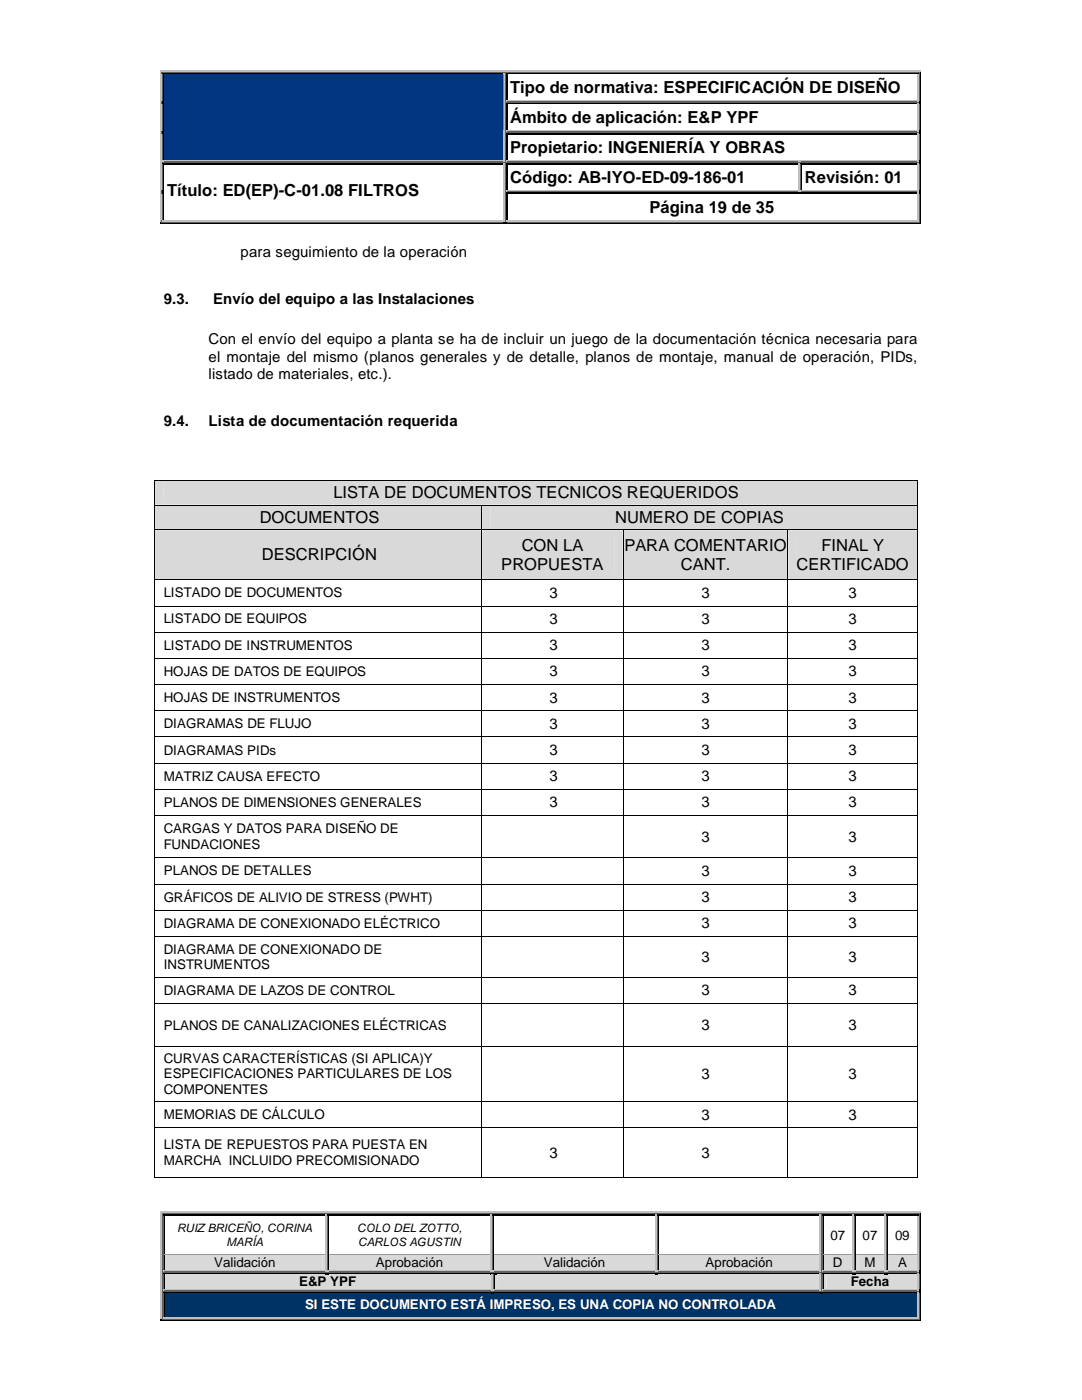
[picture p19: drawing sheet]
<svg xmlns="http://www.w3.org/2000/svg" width="216mm" height="279mm" viewBox="0 0 216 279" stroke-linecap="round" stroke-linejoin="round" font-family="sans-serif">
<defs><g id="words">
<g font-size="3.3">
<text x="101.8" y="18.6">Tipo de normativa: ESPECIFICACIÓN DE DISEÑO</text>
<text x="101.8" y="24.6">Ámbito de aplicación: E&amp;P YPF</text>
<text x="101.8" y="30.5">Propietario: INGENIERÍA Y OBRAS</text>
<text x="33.4" y="39.1">Título: ED(EP)-C-01.08 FILTROS</text>
<text x="101.8" y="36.5">Código: AB-IYO-ED-09-186-01</text>
<text x="160.6" y="36.5">Revisión: 01</text>
<text x="129.6" y="42.5">Página 19 de 35</text>
<text x="66.5" y="99.4">LISTA DE DOCUMENTOS TECNICOS REQUERIDOS</text>
<text x="51.8" y="104.4">DOCUMENTOS</text>
<text x="122.8" y="104.4">NUMERO DE COPIAS</text>
<text x="52.2" y="111.8">DESCRIPCIÓN</text>
<text x="100" y="113.7">PROPUESTA</text>
<text x="104.1" y="109.9">CON LA</text>
<text x="124.6" y="109.9">PARA COMENTARIO</text>
<text x="135.8" y="113.7">CANT.</text>
<text x="158.9" y="113.7">CERTIFICADO</text>
<text x="163.9" y="109.9">FINAL Y</text>
</g>
<g font-size="3">
<text x="48" y="51.3">para seguimiento de la operación</text>
<text x="32.7" y="60.7">9.3.</text>
<text x="42.5" y="60.7">Envío del equipo a las Instalaciones</text>
<text x="41.6" y="68.7">Con el envío del equipo a planta se ha de incluir un juego de la documentación técnica necesaria para</text>
<text x="41.6" y="72.2">el montaje del mismo (planos generales y de detalle, planos de montaje, manual de operación, PIDs,</text>
<text x="41.6" y="75.6">listado de materiales, etc.).</text>
<text x="32.7" y="85">9.4.</text>
<text x="41.6" y="85">Lista de documentación requerida</text>
<text x="109.6" y="119.3">3</text>
<text x="140" y="119.3">3</text>
<text x="169.3" y="119.3">3</text>
<text x="109.6" y="124.5">3</text>
<text x="140" y="124.5">3</text>
<text x="169.3" y="124.5">3</text>
<text x="109.6" y="129.8">3</text>
<text x="140" y="129.8">3</text>
<text x="169.3" y="129.8">3</text>
<text x="109.6" y="135">3</text>
<text x="140" y="135">3</text>
<text x="169.3" y="135">3</text>
<text x="109.6" y="140.3">3</text>
<text x="140" y="140.3">3</text>
<text x="169.3" y="140.3">3</text>
<text x="109.6" y="145.5">3</text>
<text x="140" y="145.5">3</text>
<text x="169.3" y="145.5">3</text>
<text x="109.6" y="150.7">3</text>
<text x="109.6" y="155.9">3</text>
<text x="140" y="150.7">3</text>
<text x="140" y="155.9">3</text>
<text x="169.3" y="150.7">3</text>
<text x="169.3" y="155.9">3</text>
<text x="109.6" y="161.1">3</text>
<text x="140" y="161.1">3</text>
<text x="169.3" y="161.1">3</text>
<text x="140" y="168">3</text>
<text x="169.3" y="168">3</text>
<text x="140" y="174.8">3</text>
<text x="169.3" y="174.8">3</text>
<text x="140" y="180.1">3</text>
<text x="140" y="185.3">3</text>
<text x="169.3" y="185.3">3</text>
<text x="169.3" y="180.1">3</text>
<text x="140" y="192">3</text>
<text x="169.3" y="192">3</text>
<text x="140" y="198.7">3</text>
<text x="169.3" y="198.7">3</text>
<text x="140" y="205.6">3</text>
<text x="169.3" y="205.6">3</text>
<text x="140" y="215.3">3</text>
<text x="169.3" y="215.3">3</text>
<text x="140" y="223.4">3</text>
<text x="169.3" y="223.4">3</text>
<text x="109.6" y="231.1">3</text>
<text x="140" y="231.1">3</text>
</g>
<g font-size="2.7">
<text x="32.7" y="119.2">LISTADO DE DOCUMENTOS</text>
<text x="32.7" y="124.4">LISTADO DE EQUIPOS</text>
<text x="32.7" y="129.7">LISTADO DE INSTRUMENTOS</text>
<text x="32.7" y="134.9">HOJAS DE DATOS DE EQUIPOS</text>
<text x="32.7" y="140.1">HOJAS DE INSTRUMENTOS</text>
<text x="32.7" y="145.3">DIAGRAMAS DE FLUJO</text>
<text x="32.7" y="150.6">DIAGRAMAS PIDs</text>
<text x="32.7" y="155.8">MATRIZ CAUSA EFECTO</text>
<text x="32.7" y="161">PLANOS DE DIMENSIONES GENERALES</text>
<text x="32.7" y="166.3">CARGAS Y DATOS PARA DISEÑO DE</text>
<text x="32.7" y="169.4">FUNDACIONES</text>
<text x="32.7" y="174.7">PLANOS DE DETALLES</text>
<text x="32.7" y="180">GRÁFICOS DE ALIVIO DE STRESS (PWHT)</text>
<text x="32.7" y="185.2">DIAGRAMA DE CONEXIONADO ELÉCTRICO</text>
<text x="32.7" y="190.3">DIAGRAMA DE CONEXIONADO DE</text>
<text x="32.7" y="193.4">INSTRUMENTOS</text>
<text x="32.7" y="198.6">DIAGRAMA DE LAZOS DE CONTROL</text>
<text x="32.7" y="205.5">PLANOS DE CANALIZACIONES ELÉCTRICAS</text>
<text x="32.7" y="212.2">CURVAS CARACTERÍSTICAS (SI APLICA)Y</text>
<text x="32.7" y="215.2">ESPECIFICACIONES PARTICULARES DE LOS</text>
<text x="32.7" y="218.3">COMPONENTES</text>
<text x="32.7" y="223.3">MEMORIAS DE CÁLCULO</text>
<text x="32.7" y="229.4">LISTA DE REPUESTOS PARA PUESTA EN</text>
<text x="32.7" y="232.4">MARCHA INCLUIDO PRECOMISIONADO</text>
<text x="165.7" y="247.4">07</text>
<text x="172.1" y="247.4">07</text>
<text x="178.6" y="247.4">09</text>
<text x="42.7" y="252.9">Validación</text>
<text x="59.7" y="256.7">E&amp;P YPF</text>
<text x="75" y="252.9">Aprobación</text>
<text x="108.5" y="252.9">Validación</text>
<text x="140.8" y="252.9">Aprobación</text>
<text x="166.2" y="252.9">D</text>
<text x="169.8" y="256.7">Fecha</text>
<text x="172.5" y="252.9">M</text>
<text x="179.2" y="252.9">A</text>
</g>
<text font-size="2.7" fill="#fff" x="60.9" y="261.3">SI ESTE DOCUMENTO ESTÁ IMPRESO, ES UNA COPIA NO CONTROLADA</text>
<g font-size="2.3">
<text x="35.3" y="245.9">RUIZ BRICEÑO, CORINA</text>
<text x="71.2" y="245.9">COLO DEL ZOTTO,</text>
<text x="45.2" y="248.6">MARÍA</text>
<text x="71.5" y="248.6">CARLOS AGUSTIN</text>
</g>
</g></defs>
<g fill="#c0c0c0">
<path d="M32 14.1h.3v.8h-.3z"/>
<path d="M32 14.1h.7v.3h-.7z"/>
</g>
<g fill="#606060">
<path d="M32.3 14.4h.2v.5h-.2z"/>
<path d="M32.3 14.4h.4v.2h-.4z"/>
</g>
<path d="M32.5 14.6h.2v.3h-.2zM101 14.9h.2z" fill="#000"/>
<path d="M32.7 14.2h67.8" fill="none" stroke="#c0c0c0" stroke-width=".21"/>
<path d="M32.7 14.5h67.8" fill="none" stroke="#606060" stroke-width=".25"/>
<path d="M32.7 14.7h67.8" fill="none" stroke="#000" stroke-width=".25"/>
<path d="M32.7 14.9h67.8" fill="none" stroke="#023681" stroke-width=".2"/>
<path d="M100.7 14.9h.3z" fill="#606060"/>
<path d="M100.5 14.9h.2z" fill="#c0c0c0"/>
<path d="M100.5 14.1h.7v.8h-.7z" fill="#606060"/>
<g fill="#c0c0c0">
<path d="M100.5 14.1h.7v.3h-.7z"/>
<path d="M100.5 14.6h.2v.3h-.2z"/>
</g>
<path d="M101 14.6h.2v.3h-.2z" fill="#000"/>
<path d="M101.2 14.2h81.8" fill="none" stroke="#c0c0c0" stroke-width=".21"/>
<path d="M101.2 14.5h81.8" fill="none" stroke="#606060" stroke-width=".25"/>
<path d="M101.2 14.7h81.8" fill="none" stroke="#000" stroke-width=".25"/>
<path d="M101.2 14.9h81.8z" fill="#fff"/>
<path d="M183.4 14.1h.3v.8h-.3z" fill="#000"/>
<path d="M183 14.1h.7v.3h-.7z" fill="#c0c0c0"/>
<g fill="#606060">
<path d="M183.2 14.4h.2v.5h-.2z"/>
<path d="M183 14.4h.4v.2h-.4z"/>
</g>
<path d="M183 14.6h.2v.3h-.2z" fill="#c0c0c0"/>
<path d="M183 14.6h.2v.3h-.2z" fill="#000"/>
<path d="M32.6 14.9v5.2M101.1 14.9v5.2" fill="none" stroke="#000" stroke-width=".21"/>
<path d="M32.4 14.9v5.2M100.8 14.9v5.2" fill="none" stroke="#606060" stroke-width=".25"/>
<path d="M32.1 14.9v5.2M100.6 14.9v5.2M183.1 14.9v5.2" fill="none" stroke="#c0c0c0" stroke-width=".25"/>
<path d="M183.6 14.9v5.2" fill="none" stroke="#000" stroke-width=".25"/>
<path d="M183.3 14.9v5.2" fill="none" stroke="#606060" stroke-width=".21"/>
<g fill="#fff">
<path d="M101.2 20.8h81.8v5.3h-81.8z"/>
<path d="M101.8 21.5h80.5v3.8h-80.5z"/>
</g>
<path d="M32 20.1h.3v.8h-.3z" fill="#c0c0c0"/>
<path d="M32.3 20.1h.2v.8h-.2z" fill="#606060"/>
<path d="M32.5 20.1h.2v.8h-.2zM101 20.8l.2 .1z" fill="#000"/>
<path d="M100.7 20.8l.3 .1z" fill="#606060"/>
<path d="M100.5 20.8l.2 .1z" fill="#c0c0c0"/>
<path d="M100.5 20.1h.7v.7h-.7z" fill="#606060"/>
<g fill="#c0c0c0">
<path d="M100.5 20.1h.2v.7h-.2z"/>
<path d="M101 20.1h.2v.2h-.2z"/>
</g>
<path d="M101 20.6h.2v.2h-.2z" fill="#000"/>
<path d="M101.2 20.2h81.8" fill="none" stroke="#c0c0c0" stroke-width=".21"/>
<path d="M101.2 20.4h81.8" fill="none" stroke="#606060" stroke-width=".25"/>
<path d="M101.2 20.7h81.8" fill="none" stroke="#000" stroke-width=".25"/>
<path d="M101.2 20.8l81.8 .1z" fill="#fff"/>
<path d="M183.4 20.8l.3 .1z" fill="#000"/>
<path d="M183.2 20.8l.2 .1z" fill="#606060"/>
<path d="M183 20.8l.2 .1z" fill="#c0c0c0"/>
<path d="M183 20.1h.7v.7h-.7z" fill="#606060"/>
<g fill="#c0c0c0">
<path d="M183 20.1h.2v.2h-.2z"/>
<path d="M183 20.6h.2v.2h-.2z"/>
</g>
<path d="M183.4 20.1h.3v.7h-.3z" fill="#000"/>
<path d="M32.6 20.9v5.2M101.1 20.9v5.2" fill="none" stroke="#000" stroke-width=".21"/>
<path d="M32.4 20.9v5.2M100.8 20.9v5.2" fill="none" stroke="#606060" stroke-width=".25"/>
<path d="M32.1 20.9v5.2M100.6 20.9v5.2M183.1 20.9v5.2" fill="none" stroke="#c0c0c0" stroke-width=".25"/>
<path d="M183.6 20.9v5.2" fill="none" stroke="#000" stroke-width=".25"/>
<path d="M183.3 20.9v5.2" fill="none" stroke="#606060" stroke-width=".21"/>
<g fill="#023681">
<path d="M32.7 14.9h67.8v17.1h-67.8z"/>
<path d="M33.4 14.9h14.1v3.8h-14.1z"/>
</g>
<path d="M32 26.1h.3v.7h-.3z" fill="#c0c0c0"/>
<path d="M32.3 26.1h.2v.7h-.2z" fill="#606060"/>
<path d="M32.5 26.1h.2v.7h-.2zM101 26.8h.2z" fill="#000"/>
<path d="M100.7 26.8h.3z" fill="#606060"/>
<path d="M100.5 26.8h.2z" fill="#c0c0c0"/>
<path d="M100.5 26.1h.7v.7h-.7z" fill="#606060"/>
<g fill="#c0c0c0">
<path d="M100.5 26.1h.2v.7h-.2z"/>
<path d="M101 26.1h.2v.2h-.2z"/>
</g>
<path d="M101 26.5h.2v.3h-.2zM183.4 26.8h.3z" fill="#000"/>
<path d="M101.2 26.2h81.8" fill="none" stroke="#c0c0c0" stroke-width=".21"/>
<path d="M101.2 26.4h81.8" fill="none" stroke="#606060" stroke-width=".25"/>
<path d="M101.2 26.7h81.8" fill="none" stroke="#000" stroke-width=".25"/>
<path d="M183.2 26.8h.2z" fill="#606060"/>
<path d="M183 26.8h.2z" fill="#c0c0c0"/>
<path d="M183 26.1h.7v.7h-.7z" fill="#606060"/>
<g fill="#c0c0c0">
<path d="M183 26.1h.2v.2h-.2z"/>
<path d="M183 26.5h.2v.3h-.2z"/>
</g>
<path d="M32.5 32.8h.2zM183.4 26.1h.3v.7h-.3z" fill="#000"/>
<path d="M32.6 26.8v5.2M101.1 26.8v5.2" fill="none" stroke="#000" stroke-width=".21"/>
<path d="M32.4 26.8v5.2M100.8 26.8v5.2" fill="none" stroke="#606060" stroke-width=".25"/>
<path d="M32.1 26.8v5.2M100.6 26.8v5.2M183.1 26.8v5.2" fill="none" stroke="#c0c0c0" stroke-width=".25"/>
<path d="M183.6 26.8v5.2" fill="none" stroke="#000" stroke-width=".25"/>
<path d="M183.3 26.8v5.2" fill="none" stroke="#606060" stroke-width=".21"/>
<path d="M32.3 32.8h.2z" fill="#606060"/>
<path d="M32 32.8h.3z" fill="#c0c0c0"/>
<path d="M32 32h.7v.8h-.7z" fill="#606060"/>
<g fill="#c0c0c0">
<path d="M32 32h.3v.8h-.3z"/>
<path d="M32.5 32h.2v.3h-.2z"/>
</g>
<path d="M32.5 32.5h.2v.3h-.2zM101 32.8h.2z" fill="#000"/>
<path d="M32.7 32.2h67.8" fill="none" stroke="#c0c0c0" stroke-width=".21"/>
<path d="M32.7 32.4h67.8" fill="none" stroke="#606060" stroke-width=".25"/>
<path d="M32.7 32.6h67.8" fill="none" stroke="#000" stroke-width=".25"/>
<path d="M100.7 32.8h.3z" fill="#606060"/>
<path d="M100.5 32.8h.2z" fill="#c0c0c0"/>
<path d="M100.5 32h.7v.8h-.7z" fill="#606060"/>
<g fill="#c0c0c0">
<path d="M100.5 32h.2v.3h-.2z"/>
<path d="M100.5 32.5h.2v.3h-.2z"/>
<path d="M101 32h.2v.3h-.2z"/>
</g>
<path d="M101 32.5h.2v.3h-.2zM159.7 32.8h.3z" fill="#000"/>
<path d="M101.2 32.2h58.1" fill="none" stroke="#c0c0c0" stroke-width=".21"/>
<path d="M101.2 32.4h58.1" fill="none" stroke="#606060" stroke-width=".25"/>
<path d="M101.2 32.6h58.1" fill="none" stroke="#000" stroke-width=".25"/>
<path d="M159.5 32.8h.2z" fill="#606060"/>
<path d="M159.3 32.8h.2z" fill="#c0c0c0"/>
<path d="M159.3 32h.7v.8h-.7z" fill="#606060"/>
<g fill="#c0c0c0">
<path d="M159.3 32h.7v.3h-.7z"/>
<path d="M159.3 32.5h.2v.3h-.2z"/>
</g>
<path d="M159.7 32.5h.3v.3h-.3zM183.4 32.8h.3z" fill="#000"/>
<path d="M160 32.2h23" fill="none" stroke="#c0c0c0" stroke-width=".21"/>
<path d="M160 32.4h23" fill="none" stroke="#606060" stroke-width=".25"/>
<path d="M160 32.6h23" fill="none" stroke="#000" stroke-width=".25"/>
<path d="M183.2 32.8h.2z" fill="#606060"/>
<path d="M183 32.8h.2z" fill="#c0c0c0"/>
<path d="M183 32h.7v.8h-.7z" fill="#606060"/>
<g fill="#c0c0c0">
<path d="M183 32h.2v.3h-.2z"/>
<path d="M183 32.5h.2v.3h-.2z"/>
</g>
<path d="M183.4 32h.3v.8h-.3z" fill="#000"/>
<path d="M32.6 32.8v5.2M101.1 32.8v5.2" fill="none" stroke="#000" stroke-width=".21"/>
<path d="M32.4 32.8v5.2M100.8 32.8v5.2M159.6 32.8v5.2" fill="none" stroke="#606060" stroke-width=".25"/>
<path d="M32.1 32.8v5.2M100.6 32.8v5.2M183.1 32.8v5.2" fill="none" stroke="#c0c0c0" stroke-width=".25"/>
<path d="M159.9 32.8v5.2M183.6 32.8v5.2" fill="none" stroke="#000" stroke-width=".25"/>
<path d="M159.4 32.8v5.2" fill="none" stroke="#c0c0c0" stroke-width=".21"/>
<path d="M183.3 32.8v5.2" fill="none" stroke="#606060" stroke-width=".21"/>
<path d="M32 38h.3v.8h-.3z" fill="#c0c0c0"/>
<path d="M32.3 38h.2v.8h-.2z" fill="#606060"/>
<path d="M32.5 38h.2v.8h-.2zM101 38.7l.2 .1z" fill="#000"/>
<path d="M100.7 38.7l.3 .1z" fill="#606060"/>
<path d="M100.5 38.7l.2 .1z" fill="#c0c0c0"/>
<path d="M100.5 38h.7v.7h-.7z" fill="#606060"/>
<g fill="#c0c0c0">
<path d="M100.5 38h.2v.7h-.2z"/>
<path d="M101 38h.2v.2h-.2z"/>
</g>
<path d="M101 38.5h.2v.2h-.2z" fill="#000"/>
<path d="M101.2 38.1h58.1" fill="none" stroke="#c0c0c0" stroke-width=".21"/>
<path d="M101.2 38.4h58.1" fill="none" stroke="#606060" stroke-width=".25"/>
<path d="M101.2 38.6h58.1" fill="none" stroke="#000" stroke-width=".25"/>
<path d="M159.3 38h.7v.7h-.7z" fill="#606060"/>
<g fill="#c0c0c0">
<path d="M159.3 38h.2v.2h-.2z"/>
<path d="M159.7 38h.3v.2h-.3z"/>
</g>
<path d="M159.3 38.5h.7v.2h-.7zM183.4 38.7l.3 .1z" fill="#000"/>
<path d="M160 38.1h23" fill="none" stroke="#c0c0c0" stroke-width=".21"/>
<path d="M160 38.4h23" fill="none" stroke="#606060" stroke-width=".25"/>
<path d="M160 38.6h23" fill="none" stroke="#000" stroke-width=".25"/>
<path d="M183.2 38.7l.2 .1z" fill="#606060"/>
<path d="M183 38.7l.2 .1z" fill="#c0c0c0"/>
<path d="M183 38h.7v.7h-.7z" fill="#606060"/>
<g fill="#c0c0c0">
<path d="M183 38h.2v.2h-.2z"/>
<path d="M183 38.5h.2v.2h-.2z"/>
</g>
<path d="M183.4 38h.3v.7h-.3z" fill="#000"/>
<path d="M32.6 38.8v5.2" fill="none" stroke="#000" stroke-width=".21"/>
<path d="M32.4 38.8v5.2" fill="none" stroke="#606060" stroke-width=".25"/>
<path d="M32.1 38.8v5.2" fill="none" stroke="#c0c0c0" stroke-width=".25"/>
<path d="M32 44h.3v.7h-.3z" fill="#c0c0c0"/>
<path d="M32 44.5h.7v.2h-.7z" fill="#000"/>
<g fill="#606060">
<path d="M32.3 44h.2v.5h-.2z"/>
<path d="M32.3 44.2h.4v.3h-.4z"/>
</g>
<path d="M32.5 44h.2v.2h-.2z" fill="#000"/>
<path d="M32.5 44h.2v.2h-.2z" fill="#c0c0c0"/>
<path d="M32.7 44.6h67.8" fill="none" stroke="#000" stroke-width=".25"/>
<path d="M100.8 38.8v5.2M32.7 44.3h67.8" fill="none" stroke="#606060" stroke-width=".25"/>
<path d="M32.7 44.1h67.8" fill="none" stroke="#c0c0c0" stroke-width=".21"/>
<path d="M101.1 38.8v5.2" fill="none" stroke="#000" stroke-width=".21"/>
<path d="M100.6 38.8v5.2" fill="none" stroke="#c0c0c0" stroke-width=".25"/>
<path d="M100.5 44h.7v.7h-.7z" fill="#606060"/>
<g fill="#c0c0c0">
<path d="M100.5 44h.2v.2h-.2z"/>
<path d="M101 44h.2v.2h-.2z"/>
</g>
<path d="M100.5 44.5h.7v.2h-.7zM183 44.5h.7v.2h-.7zM183.4 44h.3v.7h-.3z" fill="#000"/>
<path d="M183.6 38.8v5.2M101.2 44.6h81.8" fill="none" stroke="#000" stroke-width=".25"/>
<path d="M101.2 44.3h81.8" fill="none" stroke="#606060" stroke-width=".25"/>
<path d="M101.2 44.1h81.8" fill="none" stroke="#c0c0c0" stroke-width=".21"/>
<path d="M183.3 38.8v5.2" fill="none" stroke="#606060" stroke-width=".21"/>
<path d="M183.1 38.8v5.2" fill="none" stroke="#c0c0c0" stroke-width=".25"/>
<g fill="#606060">
<path d="M183.2 44h.2v.5h-.2z"/>
<path d="M183 44.2h.4v.3h-.4z"/>
</g>
<g fill="#c0c0c0">
<path d="M183 44h.2v.2h-.2z"/>
<path d="M32 241.9h.3v.7h-.3z"/>
<path d="M32 241.9h.8v.2h-.8z"/>
</g>
<g fill="#606060">
<path d="M32.3 242.1h.3v.5h-.3z"/>
<path d="M32.3 242.1h.5v.3h-.5z"/>
</g>
<path d="M32.6 242.4h.2v.2h-.2zM65.4 242.6h.3z" fill="#000"/>
<path d="M32.8 242h32.1" fill="none" stroke="#c0c0c0" stroke-width=".25"/>
<path d="M32.8 242.2h32.1" fill="none" stroke="#606060" stroke-width=".25"/>
<path d="M32.8 242.5h32.1" fill="none" stroke="#000" stroke-width=".21"/>
<path d="M65.2 242.6h.2z" fill="#606060"/>
<path d="M64.9 242.6h.3z" fill="#c0c0c0"/>
<path d="M64.9 241.9h.8v.7h-.8z" fill="#606060"/>
<g fill="#c0c0c0">
<path d="M64.9 241.9h.8v.2h-.8z"/>
<path d="M64.9 242.4h.3v.2h-.3z"/>
</g>
<path d="M65.4 242.4h.3v.2h-.3zM98.3 242.6h.3z" fill="#000"/>
<path d="M65.7 242h32.1" fill="none" stroke="#c0c0c0" stroke-width=".25"/>
<path d="M65.7 242.2h32.1" fill="none" stroke="#606060" stroke-width=".25"/>
<path d="M65.7 242.5h32.1" fill="none" stroke="#000" stroke-width=".21"/>
<path d="M98.1 242.6h.2z" fill="#606060"/>
<path d="M97.8 242.6h.3z" fill="#c0c0c0"/>
<path d="M97.8 241.9h.8v.7h-.8z" fill="#606060"/>
<g fill="#c0c0c0">
<path d="M97.8 241.9h.8v.2h-.8z"/>
<path d="M97.8 242.4h.3v.2h-.3z"/>
</g>
<path d="M98.3 242.4h.3v.2h-.3zM131.2 242.6h.2z" fill="#000"/>
<path d="M98.6 242h32.1" fill="none" stroke="#c0c0c0" stroke-width=".25"/>
<path d="M98.6 242.2h32.1" fill="none" stroke="#606060" stroke-width=".25"/>
<path d="M98.6 242.5h32.1" fill="none" stroke="#000" stroke-width=".21"/>
<path d="M130.9 242.6h.3z" fill="#606060"/>
<path d="M130.7 242.6h.2z" fill="#c0c0c0"/>
<path d="M130.7 241.9h.7v.7h-.7z" fill="#606060"/>
<g fill="#c0c0c0">
<path d="M130.7 241.9h.7v.2h-.7z"/>
<path d="M130.7 242.4h.2v.2h-.2z"/>
</g>
<path d="M131.2 242.4h.2v.2h-.2zM164 242.6h.3z" fill="#000"/>
<path d="M131.4 242h32.2" fill="none" stroke="#c0c0c0" stroke-width=".25"/>
<path d="M131.4 242.2h32.2" fill="none" stroke="#606060" stroke-width=".25"/>
<path d="M131.4 242.5h32.2" fill="none" stroke="#000" stroke-width=".21"/>
<path d="M163.8 242.6h.2z" fill="#606060"/>
<path d="M163.6 242.6h.2z" fill="#c0c0c0"/>
<path d="M163.6 241.9h.7v.7h-.7z" fill="#606060"/>
<g fill="#c0c0c0">
<path d="M163.6 241.9h.7v.2h-.7z"/>
<path d="M163.6 242.4h.2v.2h-.2z"/>
</g>
<path d="M164 242.4h.3v.2h-.3zM170.5 242.6h.2z" fill="#000"/>
<path d="M164.3 242h5.7" fill="none" stroke="#c0c0c0" stroke-width=".25"/>
<path d="M164.3 242.2h5.7" fill="none" stroke="#606060" stroke-width=".25"/>
<path d="M164.3 242.5h5.7" fill="none" stroke="#000" stroke-width=".21"/>
<path d="M170.3 242.6h.2z" fill="#606060"/>
<path d="M170 242.6h.3z" fill="#c0c0c0"/>
<path d="M170 241.9h.7v.7h-.7z" fill="#606060"/>
<g fill="#c0c0c0">
<path d="M170 241.9h.7v.2h-.7z"/>
<path d="M170 242.4h.3v.2h-.3z"/>
</g>
<path d="M170.5 242.4h.2v.2h-.2zM177 242.6h.2z" fill="#000"/>
<path d="M170.7 242h5.8" fill="none" stroke="#c0c0c0" stroke-width=".25"/>
<path d="M170.7 242.2h5.8" fill="none" stroke="#606060" stroke-width=".25"/>
<path d="M170.7 242.5h5.8" fill="none" stroke="#000" stroke-width=".21"/>
<path d="M176.7 242.6h.3z" fill="#606060"/>
<path d="M176.5 242.6h.2z" fill="#c0c0c0"/>
<path d="M176.5 241.9h.7v.7h-.7z" fill="#606060"/>
<g fill="#c0c0c0">
<path d="M176.5 241.9h.7v.2h-.7z"/>
<path d="M176.5 242.4h.2v.2h-.2z"/>
</g>
<path d="M177 242.4h.2v.2h-.2zM183.4 241.9h.3v.7h-.3z" fill="#000"/>
<path d="M177.2 242h5.8" fill="none" stroke="#c0c0c0" stroke-width=".25"/>
<path d="M177.2 242.2h5.8" fill="none" stroke="#606060" stroke-width=".25"/>
<path d="M177.2 242.5h5.8" fill="none" stroke="#000" stroke-width=".21"/>
<path d="M183 241.9h.7v.2h-.7z" fill="#c0c0c0"/>
<g fill="#606060">
<path d="M183.2 242.1h.2v.5h-.2z"/>
<path d="M183 242.1h.4v.3h-.4z"/>
</g>
<path d="M183 242.4h.2v.2h-.2z" fill="#c0c0c0"/>
<path d="M183 242.4h.2v.2h-.2z" fill="#000"/>
<path d="M32.7 242.6v7.8M98.4 242.6v7.8M170.6 242.6v7.8" fill="none" stroke="#000" stroke-width=".21"/>
<path d="M32.4 242.6v7.8M98.2 242.6v7.8M131.1 242.6v7.8M170.4 242.6v7.8M176.8 242.6v7.8" fill="none" stroke="#606060" stroke-width=".25"/>
<path d="M32.2 242.6v7.8M65.1 242.6v7.8M98 242.6v7.8M163.7 242.6v7.8M170.1 242.6v7.8M183.1 242.6v7.8" fill="none" stroke="#c0c0c0" stroke-width=".25"/>
<path d="M65.5 242.6v7.8M131.3 242.6v7.8M164.2 242.6v7.8M177.1 242.6v7.8M183.6 242.6v7.8" fill="none" stroke="#000" stroke-width=".25"/>
<path d="M65.3 242.6v7.8M163.9 242.6v7.8M183.3 242.6v7.8" fill="none" stroke="#606060" stroke-width=".21"/>
<path d="M130.8 242.6v7.8M176.6 242.6v7.8" fill="none" stroke="#c0c0c0" stroke-width=".21"/>
<g fill="#d9d9d9">
<path d="M32.8 250.5h32.1v3.1h-32.1z"/>
<path d="M33.4 250.5h30.9v3.1h-30.9z"/>
<path d="M65.7 250.5h32.1v3.1h-32.1z"/>
<path d="M66.3 250.5h30.9v3.1h-30.9z"/>
<path d="M98.6 250.5h32.1v3.1h-32.1z"/>
<path d="M99.2 250.5h30.9v3.1h-30.9z"/>
<path d="M131.4 250.5h32.2v3.1h-32.2z"/>
<path d="M132.1 250.5h30.8v3.1h-30.8z"/>
<path d="M164.3 250.5h5.7v3.1h-5.7z"/>
<path d="M164.9 250.5h4.5v3.1h-4.5z"/>
<path d="M170.7 250.5h5.8v3.1h-5.8z"/>
<path d="M171.4 250.5h4.5v3.1h-4.5z"/>
<path d="M177.2 250.5h5.8v3.1h-5.8z"/>
<path d="M177.8 250.5h4.5v3.1h-4.5z"/>
</g>
<path d="M32.6 250.4h.2v.1h-.2z" fill="#000"/>
<path d="M32.3 250.4h.3v.1h-.3z" fill="#606060"/>
<path d="M32 250.4h.3v.1h-.3z" fill="#c0c0c0"/>
<path d="M32.8 250.4h32.1" fill="none" stroke="#999" stroke-width=".2"/>
<path d="M65.4 250.4h.3v.1h-.3z" fill="#000"/>
<path d="M65.2 250.4h.2v.1h-.2z" fill="#606060"/>
<path d="M64.9 250.4h.3v.1h-.3z" fill="#c0c0c0"/>
<path d="M65.7 250.4h32.1" fill="none" stroke="#999" stroke-width=".2"/>
<path d="M98.3 250.4h.3v.1h-.3z" fill="#000"/>
<path d="M98.1 250.4h.2v.1h-.2z" fill="#606060"/>
<path d="M97.8 250.4h.3v.1h-.3z" fill="#c0c0c0"/>
<path d="M98.6 250.4h32.1" fill="none" stroke="#999" stroke-width=".2"/>
<path d="M131.2 250.4h.2v.1h-.2z" fill="#000"/>
<path d="M130.9 250.4h.3v.1h-.3z" fill="#606060"/>
<path d="M130.7 250.4h.2v.1h-.2z" fill="#c0c0c0"/>
<path d="M131.4 250.4h32.2" fill="none" stroke="#999" stroke-width=".2"/>
<path d="M164 250.4h.3v.1h-.3z" fill="#000"/>
<path d="M163.8 250.4h.2v.1h-.2z" fill="#606060"/>
<path d="M163.6 250.4h.2v.1h-.2z" fill="#c0c0c0"/>
<path d="M164.3 250.4h5.7" fill="none" stroke="#999" stroke-width=".2"/>
<path d="M170.5 250.4h.2v.1h-.2z" fill="#000"/>
<path d="M170.3 250.4h.2v.1h-.2z" fill="#606060"/>
<path d="M170 250.4h.3v.1h-.3z" fill="#c0c0c0"/>
<path d="M170.7 250.4h5.8" fill="none" stroke="#999" stroke-width=".2"/>
<path d="M177 250.4h.2v.1h-.2z" fill="#000"/>
<path d="M176.7 250.4h.3v.1h-.3z" fill="#606060"/>
<path d="M176.5 250.4h.2v.1h-.2z" fill="#c0c0c0"/>
<path d="M177.2 250.4h5.8" fill="none" stroke="#999" stroke-width=".2"/>
<path d="M183.4 250.4h.3v.1h-.3z" fill="#000"/>
<path d="M183.2 250.4h.2v.1h-.2z" fill="#606060"/>
<path d="M183 250.4h.2v.1h-.2z" fill="#c0c0c0"/>
<path d="M32.7 250.5v3.1M98.4 250.5v3.1M170.6 250.5v3.1" fill="none" stroke="#000" stroke-width=".21"/>
<path d="M32.4 250.5v3.1M98.2 250.5v3.1M131.1 250.5v3.1M170.4 250.5v3.1M176.8 250.5v3.1" fill="none" stroke="#606060" stroke-width=".25"/>
<path d="M32.2 250.5v3.1M65.1 250.5v3.1M98 250.5v3.1M163.7 250.5v3.1M170.1 250.5v3.1M183.1 250.5v3.1" fill="none" stroke="#c0c0c0" stroke-width=".25"/>
<path d="M65.5 250.5v3.1M131.3 250.5v3.1M164.2 250.5v3.1M177.1 250.5v3.1M183.6 250.5v3.1" fill="none" stroke="#000" stroke-width=".25"/>
<path d="M65.3 250.5v3.1M163.9 250.5v3.1M183.3 250.5v3.1" fill="none" stroke="#606060" stroke-width=".21"/>
<path d="M130.8 250.5v3.1M176.6 250.5v3.1" fill="none" stroke="#c0c0c0" stroke-width=".21"/>
<g fill="#d9d9d9">
<path d="M32.8 254.3h65.2v3.1h-65.2z"/>
<path d="M33.4 254.3h63.9v3.1h-63.9z"/>
<path d="M98.7 254.3h64.9v3.1h-64.9z"/>
<path d="M99.4 254.3h63.5v3.1h-63.5z"/>
<path d="M164.3 254.3h18.7v3.1h-18.7z"/>
<path d="M164.9 254.3h17.4v3.1h-17.4z"/>
</g>
<path d="M32.6 254.3h.2z" fill="#000"/>
<path d="M32.3 254.3h.3z" fill="#606060"/>
<path d="M32 254.3h.3z" fill="#c0c0c0"/>
<path d="M32 253.6h.8v.7h-.8z" fill="#606060"/>
<g fill="#c0c0c0">
<path d="M32 253.6h.3v.7h-.3z"/>
<path d="M32.6 253.6h.2v.2h-.2z"/>
</g>
<path d="M32.6 254h.2v.3h-.2z" fill="#000"/>
<path d="M32.8 253.7h32.1" fill="none" stroke="#c0c0c0" stroke-width=".21"/>
<path d="M32.8 253.9h32.1" fill="none" stroke="#606060" stroke-width=".25"/>
<path d="M32.8 254.2h32.1" fill="none" stroke="#000" stroke-width=".25"/>
<path d="M32.8 254.3h32.1" fill="none" stroke="#d9d9d9" stroke-width=".2"/>
<path d="M64.9 253.6h.8v.7h-.8z" fill="#606060"/>
<g fill="#c0c0c0">
<path d="M64.9 253.6h.3v.2h-.3z"/>
<path d="M65.4 253.6h.3v.2h-.3z"/>
</g>
<path d="M64.9 254h.8v.3h-.8z" fill="#000"/>
<path d="M65.7 253.7h32.1" fill="none" stroke="#c0c0c0" stroke-width=".21"/>
<path d="M65.7 253.9h32.1" fill="none" stroke="#606060" stroke-width=".25"/>
<path d="M65.7 254.2h32.1" fill="none" stroke="#000" stroke-width=".25"/>
<path d="M65.7 254.3h32.1" fill="none" stroke="#d9d9d9" stroke-width=".2"/>
<path d="M97.8 254.3h.2z" fill="#d9d9d9"/>
<path d="M98 254.3h.3z" fill="#c0c0c0"/>
<path d="M98.3 254.3h.2z" fill="#606060"/>
<path d="M98.5 254.3h.2z" fill="#000"/>
<path d="M97.8 253.6h.8v.7h-.8z" fill="#606060"/>
<g fill="#c0c0c0">
<path d="M97.8 253.6h.3v.2h-.3z"/>
<path d="M98.3 253.6h.3v.2h-.3z"/>
</g>
<path d="M97.8 254h.8v.3h-.8z" fill="#000"/>
<path d="M98.6 254.3h.7z" fill="#d9d9d9"/>
<path d="M98.6 253.6h.7v.2h-.7z" fill="#c0c0c0"/>
<path d="M98.6 253.8h.7v.2h-.7z" fill="#606060"/>
<path d="M98.6 254h.7v.3h-.7z" fill="#000"/>
<path d="M99.3 253.7h31.4" fill="none" stroke="#c0c0c0" stroke-width=".21"/>
<path d="M99.3 253.9h31.4" fill="none" stroke="#606060" stroke-width=".25"/>
<path d="M99.3 254.2h31.4" fill="none" stroke="#000" stroke-width=".25"/>
<path d="M99.3 254.3h31.4" fill="none" stroke="#d9d9d9" stroke-width=".2"/>
<path d="M130.7 253.6h.7v.7h-.7z" fill="#606060"/>
<g fill="#c0c0c0">
<path d="M130.7 253.6h.2v.2h-.2z"/>
<path d="M131.2 253.6h.2v.2h-.2z"/>
</g>
<path d="M130.7 254h.7v.3h-.7zM164 254.3h.3z" fill="#000"/>
<path d="M131.4 253.7h32.2" fill="none" stroke="#c0c0c0" stroke-width=".21"/>
<path d="M131.4 253.9h32.2" fill="none" stroke="#606060" stroke-width=".25"/>
<path d="M131.4 254.2h32.2" fill="none" stroke="#000" stroke-width=".25"/>
<path d="M131.4 254.3h32.2" fill="none" stroke="#d9d9d9" stroke-width=".2"/>
<path d="M163.8 254.3h.2z" fill="#606060"/>
<path d="M163.6 254.3h.2z" fill="#c0c0c0"/>
<path d="M163.6 253.6h.7v.7h-.7z" fill="#606060"/>
<g fill="#c0c0c0">
<path d="M163.6 253.6h.2v.2h-.2z"/>
<path d="M163.6 254h.2v.3h-.2z"/>
<path d="M164 253.6h.3v.2h-.3z"/>
</g>
<path d="M164 254h.3v.3h-.3z" fill="#000"/>
<path d="M164.3 253.7h5.7" fill="none" stroke="#c0c0c0" stroke-width=".21"/>
<path d="M164.3 253.9h5.7" fill="none" stroke="#606060" stroke-width=".25"/>
<path d="M164.3 254.2h5.7" fill="none" stroke="#000" stroke-width=".25"/>
<path d="M164.3 254.3h5.7" fill="none" stroke="#d9d9d9" stroke-width=".2"/>
<path d="M170 253.6h.7v.7h-.7z" fill="#606060"/>
<g fill="#c0c0c0">
<path d="M170 253.6h.3v.2h-.3z"/>
<path d="M170.5 253.6h.2v.2h-.2z"/>
</g>
<path d="M170 254h.7v.3h-.7z" fill="#000"/>
<path d="M170.7 253.7h5.8" fill="none" stroke="#c0c0c0" stroke-width=".21"/>
<path d="M170.7 253.9h5.8" fill="none" stroke="#606060" stroke-width=".25"/>
<path d="M170.7 254.2h5.8" fill="none" stroke="#000" stroke-width=".25"/>
<path d="M170.7 254.3h5.8" fill="none" stroke="#d9d9d9" stroke-width=".2"/>
<path d="M176.5 253.6h.7v.7h-.7z" fill="#606060"/>
<g fill="#c0c0c0">
<path d="M176.5 253.6h.2v.2h-.2z"/>
<path d="M177 253.6h.2v.2h-.2z"/>
</g>
<path d="M176.5 254h.7v.3h-.7zM183.4 254.3h.3z" fill="#000"/>
<path d="M177.2 253.7h5.8" fill="none" stroke="#c0c0c0" stroke-width=".21"/>
<path d="M177.2 253.9h5.8" fill="none" stroke="#606060" stroke-width=".25"/>
<path d="M177.2 254.2h5.8" fill="none" stroke="#000" stroke-width=".25"/>
<path d="M177.2 254.3h5.8" fill="none" stroke="#d9d9d9" stroke-width=".2"/>
<path d="M183.2 254.3h.2z" fill="#606060"/>
<path d="M183 254.3h.2z" fill="#c0c0c0"/>
<path d="M183 253.6h.7v.7h-.7z" fill="#606060"/>
<g fill="#c0c0c0">
<path d="M183 253.6h.2v.2h-.2z"/>
<path d="M183 254h.2v.3h-.2z"/>
</g>
<path d="M183.4 253.6h.3v.7h-.3z" fill="#000"/>
<path d="M32.7 254.3v3.1" fill="none" stroke="#000" stroke-width=".21"/>
<path d="M32.4 254.3v3.1" fill="none" stroke="#606060" stroke-width=".25"/>
<path d="M32.2 254.3v3.1M98.1 254.3v3.1M163.7 254.3v3.1M183.1 254.3v3.1" fill="none" stroke="#c0c0c0" stroke-width=".25"/>
<path d="M98.6 254.3v3.1M164.2 254.3v3.1M183.6 254.3v3.1" fill="none" stroke="#000" stroke-width=".25"/>
<path d="M98.4 254.3v3.1M163.9 254.3v3.1M183.3 254.3v3.1" fill="none" stroke="#606060" stroke-width=".21"/>
<g fill="#003365">
<path d="M32.8 258.1h150.2v4.7h-150.2z"/>
<path d="M33.4 259h148.9v3h-148.9z"/>
</g>
<path d="M32.6 258.1h.2z" fill="#000"/>
<path d="M32.3 258.1h.3z" fill="#606060"/>
<path d="M32 258.1h.3z" fill="#c0c0c0"/>
<path d="M32 257.4h.8v.7h-.8z" fill="#606060"/>
<g fill="#c0c0c0">
<path d="M32 257.4h.3v.7h-.3z"/>
<path d="M32.6 257.4h.2v.2h-.2z"/>
</g>
<path d="M32.6 257.9h.2v.2h-.2z" fill="#000"/>
<path d="M32.8 257.5h65.2" fill="none" stroke="#c0c0c0" stroke-width=".25"/>
<path d="M32.8 257.7h65.2" fill="none" stroke="#606060" stroke-width=".21"/>
<path d="M32.8 258h65.2" fill="none" stroke="#000" stroke-width=".25"/>
<path d="M32.8 258.1h65.2" fill="none" stroke="#003365" stroke-width=".2"/>
<path d="M98 257.4h.7v.7h-.7z" fill="#606060"/>
<g fill="#c0c0c0">
<path d="M98 257.4h.3v.2h-.3z"/>
<path d="M98.5 257.4h.2v.2h-.2z"/>
</g>
<path d="M98 257.9h.7v.2h-.7z" fill="#000"/>
<path d="M98.7 257.5h64.9" fill="none" stroke="#c0c0c0" stroke-width=".25"/>
<path d="M98.7 257.7h64.9" fill="none" stroke="#606060" stroke-width=".21"/>
<path d="M98.7 258h64.9" fill="none" stroke="#000" stroke-width=".25"/>
<path d="M98.7 258.1h64.9" fill="none" stroke="#003365" stroke-width=".2"/>
<path d="M163.6 257.4h.7v.7h-.7z" fill="#606060"/>
<g fill="#c0c0c0">
<path d="M163.6 257.4h.2v.2h-.2z"/>
<path d="M164 257.4h.3v.2h-.3z"/>
</g>
<path d="M163.6 257.9h.7v.2h-.7zM183.4 258.1h.3z" fill="#000"/>
<path d="M164.3 257.5h18.7" fill="none" stroke="#c0c0c0" stroke-width=".25"/>
<path d="M164.3 257.7h18.7" fill="none" stroke="#606060" stroke-width=".21"/>
<path d="M164.3 258h18.7" fill="none" stroke="#000" stroke-width=".25"/>
<path d="M164.3 258.1h18.7" fill="none" stroke="#003365" stroke-width=".2"/>
<path d="M183.2 258.1h.2z" fill="#606060"/>
<path d="M183 258.1h.2z" fill="#c0c0c0"/>
<path d="M183 257.4h.7v.7h-.7z" fill="#606060"/>
<g fill="#c0c0c0">
<path d="M183 257.4h.2v.2h-.2z"/>
<path d="M183 257.9h.2v.2h-.2z"/>
</g>
<path d="M183.4 257.4h.3v.7h-.3z" fill="#000"/>
<path d="M32.7 258.1v4.8" fill="none" stroke="#000" stroke-width=".21"/>
<path d="M32.4 258.1v4.8" fill="none" stroke="#606060" stroke-width=".25"/>
<path d="M32.2 258.1v4.8" fill="none" stroke="#c0c0c0" stroke-width=".25"/>
<path d="M32 262.9h.3v.7h-.3z" fill="#c0c0c0"/>
<path d="M32 263.4h.8v.2h-.8z" fill="#000"/>
<g fill="#606060">
<path d="M32.3 262.9h.3v.5h-.3z"/>
<path d="M32.3 263.1h.5v.3h-.5z"/>
</g>
<path d="M32.6 262.9h.2v.2h-.2z" fill="#000"/>
<path d="M32.6 262.9h.2v.2h-.2z" fill="#c0c0c0"/>
<path d="M32.8 263.5h150.2" fill="none" stroke="#000" stroke-width=".21"/>
<path d="M32.8 263.2h150.2" fill="none" stroke="#606060" stroke-width=".25"/>
<path d="M32.8 263h150.2" fill="none" stroke="#c0c0c0" stroke-width=".21"/>
<path d="M183.6 258.1v4.8" fill="none" stroke="#000" stroke-width=".25"/>
<path d="M183.3 258.1v4.8" fill="none" stroke="#606060" stroke-width=".21"/>
<path d="M183.1 258.1v4.8" fill="none" stroke="#c0c0c0" stroke-width=".25"/>
<path d="M183 263.4h.7v.2h-.7zM183.4 262.9h.3v.7h-.3z" fill="#000"/>
<g fill="#606060">
<path d="M183.2 262.9h.2v.5h-.2z"/>
<path d="M183 263.1h.4v.3h-.4z"/>
</g>
<path d="M183 262.9h.2v.2h-.2z" fill="#c0c0c0"/>
<g fill="#d9d9d9">
<path d="M30.9 95.9h152.1v4.8h-152.1z"/>
<path d="M32.7 96.4h148.6v3.8h-148.6z"/>
</g>
<path d="M30.8 95.8h.1v.1h-.1zM183 95.8h.2v.1h-.2z" fill="#000"/>
<path d="M30.9 95.9v4.8M30.9 95.8h152.1M183.1 95.9v4.8" fill="none" stroke="#000" stroke-width=".2"/>
<g fill="#d9d9d9">
<path d="M30.9 100.9h65.2v4.8h-65.2z"/>
<path d="M32.7 101.3h61.7v3.9h-61.7z"/>
<path d="M96.2 100.9h86.8v4.8h-86.8z"/>
<path d="M97.9 101.3h83.4v3.9h-83.4z"/>
</g>
<path d="M30.8 100.7h.1v.2h-.1zM96.1 100.7h.1v.2h-.1zM183 100.7h.2v.2h-.2z" fill="#000"/>
<path d="M30.9 100.9v4.8M30.9 100.8h65.2M96.1 100.9v4.8M96.2 100.8h86.8M183.1 100.9v4.8" fill="none" stroke="#000" stroke-width=".2"/>
<g fill="#d9d9d9">
<path d="M30.9 105.8h65.2v9.9h-65.2z"/>
<path d="M32.7 108.8h61.7v3.8h-61.7z"/>
<path d="M96.2 105.8h28v9.9h-28z"/>
<path d="M97.9 106.9h24.7v3.8h-24.7z"/>
<path d="M97.9 110.7h24.7v3.8h-24.7z"/>
<path d="M124.4 105.8h32.7v9.9h-32.7z"/>
<path d="M126.2 106.9h29.2v3.8h-29.2z"/>
<path d="M126.2 110.7h29.2v3.8h-29.2z"/>
<path d="M157.3 105.8h25.7v9.9h-25.7z"/>
<path d="M159 106.9h22.2v3.8h-22.2z"/>
<path d="M159 110.7h22.2v3.8h-22.2z"/>
</g>
<g fill="#000">
<path d="M30.8 105.7h.1v.1h-.1zM30.8 115.7h.1v.1h-.1zM96.1 105.7h.1v.1h-.1zM96.1 115.7h.1v.1h-.1zM124.2 105.7h.2v.1h-.2zM124.2 115.7h.2v.1h-.2zM157.1 105.7h.2v.1h-.2zM157.1 115.7h.2v.1h-.2zM183 105.7h.2v.1h-.2zM183 115.7h.2v.1h-.2zM30.8 120.9h.1v.1h-.1zM30.8 126.1h.1v.2h-.1z"/>
<path d="M30.8 131.3h.1v.2h-.1zM30.8 136.5h.1v.2h-.1zM96.1 120.9h.1v.1h-.1zM96.1 126.1h.1v.2h-.1zM96.1 131.3h.1v.2h-.1zM96.1 136.5h.1v.2h-.1zM124.2 120.9h.2v.1h-.2zM124.2 126.1h.2v.2h-.2zM124.2 131.3h.2v.2h-.2zM124.2 136.5h.2v.2h-.2zM157.1 120.9h.2v.1h-.2zM157.1 126.1h.2v.2h-.2z"/>
<path d="M157.1 131.3h.2v.2h-.2zM157.1 136.5h.2v.2h-.2zM183 120.9h.2v.1h-.2zM183 126.1h.2v.2h-.2zM183 131.3h.2v.2h-.2zM183 136.5h.2v.2h-.2zM30.8 141.7h.1v.2h-.1zM30.8 147h.1v.2h-.1zM30.8 152.2h.1v.2h-.1zM30.8 157.4h.1v.2h-.1zM96.1 141.7h.1v.2h-.1zM96.1 147h.1v.2h-.1z"/>
<path d="M96.1 152.2h.1v.2h-.1zM96.1 157.4h.1v.2h-.1zM124.2 141.7h.2v.2h-.2zM124.2 147h.2v.2h-.2zM124.2 152.2h.2v.2h-.2zM124.2 157.4h.2v.2h-.2zM157.1 141.7h.2v.2h-.2zM157.1 147h.2v.2h-.2zM157.1 152.2h.2v.2h-.2zM157.1 157.4h.2v.2h-.2zM183 141.7h.2v.2h-.2zM183 147h.2v.2h-.2z"/>
<path d="M183 152.2h.2v.2h-.2zM183 157.4h.2v.2h-.2zM30.8 162.6h.1v.2h-.1zM30.8 171.1h.1v.2h-.1zM30.8 176.4h.1v.1h-.1zM96.1 162.6h.1v.2h-.1zM96.1 171.1h.1v.2h-.1zM96.1 176.4h.1v.1h-.1zM124.2 162.6h.2v.2h-.2zM124.2 171.1h.2v.2h-.2zM124.2 176.4h.2v.1h-.2zM157.1 162.6h.2v.2h-.2z"/>
<path d="M157.1 171.1h.2v.2h-.2zM157.1 176.4h.2v.1h-.2zM183 162.6h.2v.2h-.2zM183 171.1h.2v.2h-.2zM183 176.4h.2v.1h-.2zM30.8 181.6h.1v.1h-.1zM30.8 186.8h.1v.1h-.1zM30.8 195h.1v.2h-.1zM96.1 181.6h.1v.1h-.1zM96.1 186.8h.1v.1h-.1zM96.1 195h.1v.2h-.1zM124.2 181.6h.2v.1h-.2z"/>
<path d="M124.2 186.8h.2v.1h-.2zM124.2 195h.2v.2h-.2zM157.1 181.6h.2v.1h-.2zM157.1 186.8h.2v.1h-.2zM157.1 195h.2v.2h-.2zM183 181.6h.2v.1h-.2zM183 186.8h.2v.1h-.2zM183 195h.2v.2h-.2zM30.8 200.2h.1v.2h-.1zM30.8 208.7h.1v.2h-.1zM30.8 219.8h.1v.1h-.1zM96.1 200.2h.1v.2h-.1z"/>
<path d="M96.1 208.7h.1v.2h-.1zM96.1 219.8h.1v.1h-.1zM124.2 200.2h.2v.2h-.2zM124.2 208.7h.2v.2h-.2zM124.2 219.8h.2v.1h-.2zM157.1 200.2h.2v.2h-.2zM157.1 208.7h.2v.2h-.2zM157.1 219.8h.2v.1h-.2zM183 200.2h.2v.2h-.2zM183 208.7h.2v.2h-.2zM183 219.8h.2v.1h-.2zM30.8 225h.1v.2h-.1z"/>
<path d="M30.8 234.9h.1v.1h-.1zM96.1 225h.1v.2h-.1zM96.1 234.9h.1v.1h-.1zM124.2 225h.2v.2h-.2zM124.2 234.9h.2v.1h-.2zM157.1 225h.2v.2h-.2zM157.1 234.9h.2v.1h-.2zM183 225h.2v.2h-.2zM183 234.9h.2v.1h-.2z"/>
</g>
<g fill="none" stroke="#000" stroke-width=".2">
<path d="M30.9 105.8v9.9M30.9 115.8v5.1M30.9 105.7h65.2M30.9 115.7h65.2M96.1 105.8v9.9M96.1 115.8v5.1M96.2 105.7h28M96.2 115.7h28M124.3 105.8v9.9M124.3 115.8v5.1M124.4 105.7h32.7M124.4 115.7h32.7"/>
<path d="M157.2 105.8v9.9M157.2 115.8v5.1M157.3 105.7h25.7M157.3 115.7h25.7M183.1 105.8v9.9M183.1 115.8v5.1M30.9 121v5.1M30.9 126.3v5M30.9 131.5v5M30.9 136.7v5M30.9 120.9h65.2M30.9 126.2h65.2"/>
<path d="M30.9 131.4h65.2M30.9 136.6h65.2M96.1 121v5.1M96.1 126.3v5M96.1 131.5v5M96.1 136.7v5M96.2 120.9h28M96.2 126.2h28M96.2 131.4h28M96.2 136.6h28M124.3 121v5.1M124.3 126.3v5"/>
<path d="M124.3 131.5v5M124.3 136.7v5M124.4 120.9h32.7M124.4 126.2h32.7M124.4 131.4h32.7M124.4 136.6h32.7M157.2 121v5.1M157.2 126.3v5M157.2 131.5v5M157.2 136.7v5M157.3 120.9h25.7M157.3 126.2h25.7"/>
<path d="M157.3 131.4h25.7M157.3 136.6h25.7M183.1 121v5.1M183.1 126.3v5M183.1 131.5v5M183.1 136.7v5M30.9 141.9v5.1M30.9 147.2v5M30.9 152.4v5M30.9 157.6v5M30.9 141.8h65.2M30.9 147.1h65.2"/>
<path d="M30.9 152.3h65.2M30.9 157.5h65.2M96.1 141.9v5.1M96.1 147.2v5M96.1 152.4v5M96.1 157.6v5M96.2 141.8h28M96.2 147.1h28M96.2 152.3h28M96.2 157.5h28M124.3 141.9v5.1M124.3 147.2v5"/>
<path d="M124.3 152.4v5M124.3 157.6v5M124.4 141.8h32.7M124.4 147.1h32.7M124.4 152.3h32.7M124.4 157.5h32.7M157.2 141.9v5.1M157.2 147.2v5M157.2 152.4v5M157.2 157.6v5M157.3 141.8h25.7M157.3 147.1h25.7"/>
<path d="M157.3 152.3h25.7M157.3 157.5h25.7M183.1 141.9v5.1M183.1 147.2v5M183.1 152.4v5M183.1 157.6v5M30.9 162.8v8.3M30.9 171.3v5.1M30.9 176.5v5.1M30.9 162.7h65.2M30.9 171.2h65.2M30.9 176.4h65.2"/>
<path d="M96.1 162.8v8.3M96.1 171.3v5.1M96.1 176.5v5.1M96.2 162.7h28M96.2 171.2h28M96.2 176.4h28M124.3 162.8v8.3M124.3 171.3v5.1M124.3 176.5v5.1M124.4 162.7h32.7M124.4 171.2h32.7M124.4 176.4h32.7"/>
<path d="M157.2 162.8v8.3M157.2 171.3v5.1M157.2 176.5v5.1M157.3 162.7h25.7M157.3 171.2h25.7M157.3 176.4h25.7M183.1 162.8v8.3M183.1 171.3v5.1M183.1 176.5v5.1M30.9 181.7v5.1M30.9 186.9v8.1M30.9 195.2v5"/>
<path d="M30.9 181.7h65.2M30.9 186.9h65.2M30.9 195.1h65.2M96.1 181.7v5.1M96.1 186.9v8.1M96.1 195.2v5M96.2 181.7h28M96.2 186.9h28M96.2 195.1h28M124.3 181.7v5.1M124.3 186.9v8.1M124.3 195.2v5"/>
<path d="M124.4 181.7h32.7M124.4 186.9h32.7M124.4 195.1h32.7M157.2 181.7v5.1M157.2 186.9v8.1M157.2 195.2v5M157.3 181.7h25.7M157.3 186.9h25.7M157.3 195.1h25.7M183.1 181.7v5.1M183.1 186.9v8.1M183.1 195.2v5"/>
<path d="M30.9 200.4v8.3M30.9 208.9v10.9M30.9 219.9v5.1M30.9 200.3h65.2M30.9 208.8h65.2M30.9 219.8h65.2M96.1 200.4v8.3M96.1 208.9v10.9M96.1 219.9v5.1M96.2 200.3h28M96.2 208.8h28M96.2 219.8h28"/>
<path d="M124.3 200.4v8.3M124.3 208.9v10.9M124.3 219.9v5.1M124.4 200.3h32.7M124.4 208.8h32.7M124.4 219.8h32.7M157.2 200.4v8.3M157.2 208.9v10.9M157.2 219.9v5.1M157.3 200.3h25.7M157.3 208.8h25.7M157.3 219.8h25.7"/>
<path d="M183.1 200.4v8.3M183.1 208.9v10.9M183.1 219.9v5.1M30.9 225.2v9.7M30.9 225.1h65.2M30.9 235h65.2M96.1 225.2v9.7M96.2 225.1h28M96.2 235h28M124.3 225.2v9.7M124.4 225.1h32.7M124.4 235h32.7"/>
<path d="M157.2 225.2v9.7M157.3 225.1h25.7M157.3 235h25.7M183.1 225.2v9.7"/>
</g>
<use href="#words"/>
</svg>
